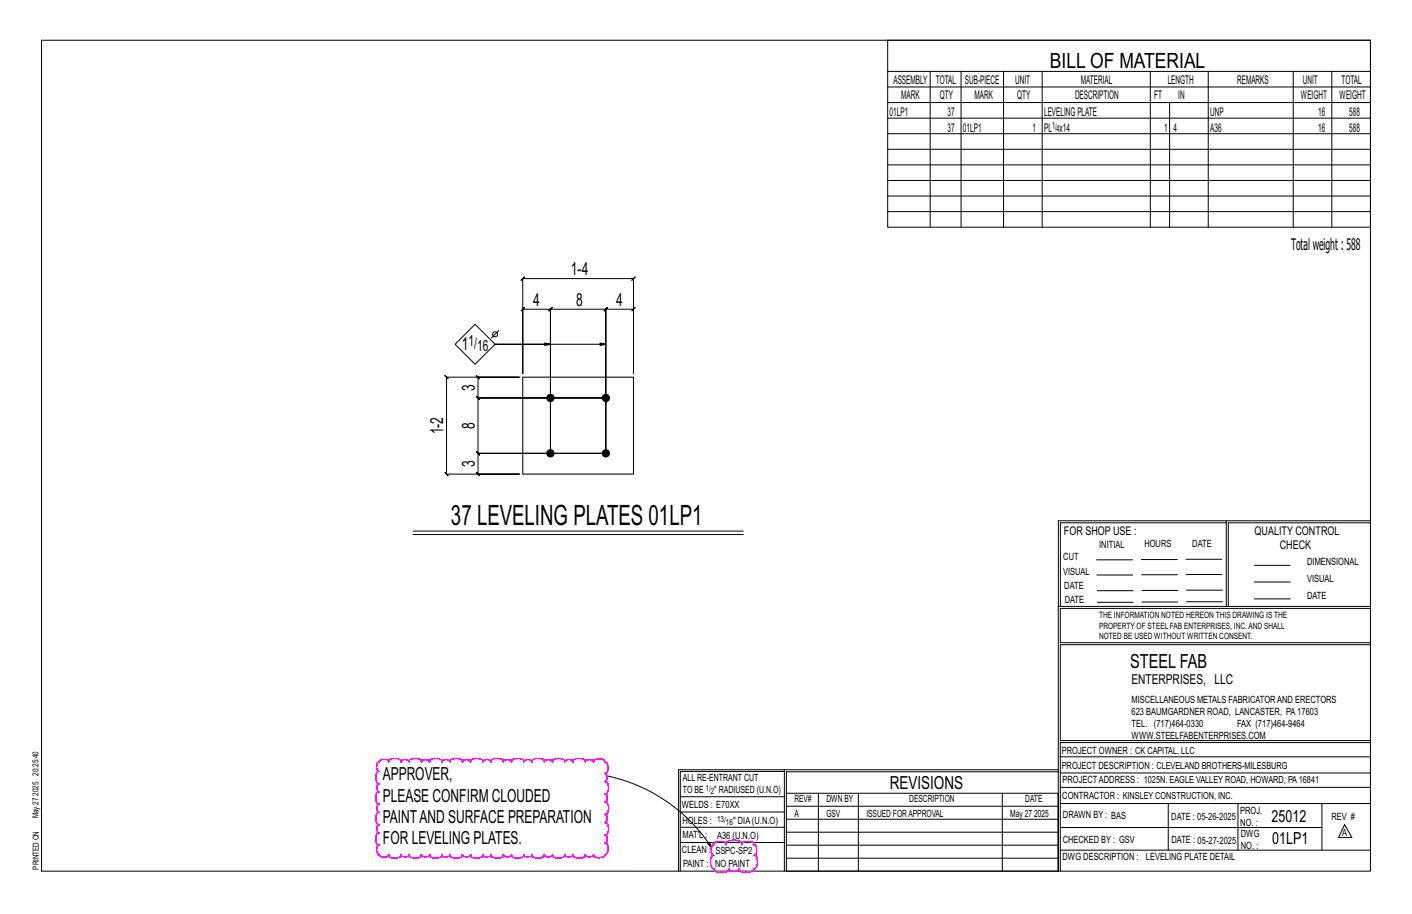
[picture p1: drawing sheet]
<svg xmlns="http://www.w3.org/2000/svg" width="432mm" height="279mm" viewBox="0 0 432 279" stroke-linecap="round" stroke-linejoin="round" font-family="sans-serif">
<defs><g id="words">
<text font-size="8.6" x="137.9" y="160.4">37 LEVELING PLATES 01LP1</text>
<text font-size="6.4" x="321.1" y="20.7">BILL OF MATERIAL</text>
<text font-size="5.9" x="345.6" y="204.1">STEEL FAB</text>
<g font-size="5.5">
<text x="174.6" y="84.2">1-4</text>
<text x="163.1" y="93.5">4</text>
<text x="176.2" y="93.5">8</text>
<text x="188.5" y="93.5">4</text>
<text x="141.2" y="107">1</text>
<text x="145.2" y="119.5" transform="rotate(-90 145.2 119.5)">3</text>
<text x="145.2" y="131.1" transform="rotate(-90 145.2 131.1)">8</text>
<text x="135.6" y="132.8" transform="rotate(-90 135.6 132.8)">1-2</text>
<text x="145.2" y="142.8" transform="rotate(-90 145.2 142.8)">3</text>
<text x="117.1" y="238.6">APPROVER,</text>
<text x="117.1" y="245.1">PLEASE CONFIRM CLOUDED</text>
<text x="272.2" y="241.1">REVISIONS</text>
<text x="117.1" y="251.6">PAINTAND SURFACE PREPARATION</text>
<text x="117.1" y="258.1">FOR LEVELING PLATES.</text>
</g>
<g font-size="5.1">
<text x="388.9" y="251.3">25012</text>
<text x="389.1" y="258.1">01LP1</text>
</g>
<text font-size="4.9" x="394.8" y="76.4">Totalweight : 588</text>
<g font-size="4.7">
<text x="143.3" y="105.8">1/</text>
<text x="145.9" y="107.4">16</text>
</g>
<text font-size="4.2" x="346" y="209.1">ENTERPRISES, LLC</text>
<g font-size="3.7">
<text x="273.2" y="25.6">ASSEMBLY</text>
<text x="286.2" y="25.6">TOTAL</text>
<text x="295.1" y="25.6">SUB-PIECE</text>
<text x="310.4" y="25.6">UNIT</text>
<text x="330.5" y="25.6">MATERIAL</text>
<text x="357.1" y="25.6">LENGTH</text>
<text x="378.3" y="25.6">REMARKS</text>
<text x="398.4" y="25.6">UNIT</text>
<text x="410.2" y="25.6">TOTAL</text>
<text x="272.1" y="35.5">01LP1</text>
<text x="275.6" y="30.4">MARK</text>
<text x="287.4" y="30.4">QTY</text>
<text x="289.8" y="35.5">37</text>
<text x="298" y="30.4">MARK</text>
<text x="311" y="30.4">QTY</text>
<text x="319.3" y="35.5">LEVELINGPLATE</text>
<text x="328.7" y="30.4">DESCRIPTION</text>
<text x="353" y="30.4">FT</text>
<text x="360.3" y="30.4">IN</text>
<text x="370.1" y="35.5">UNP</text>
<text x="397.8" y="30.4">WEIGHT</text>
<text x="403.2" y="35.5">16</text>
<text x="409.6" y="30.4">WEIGHT</text>
<text x="412.6" y="35.5">588</text>
<text x="289.8" y="40.2">37</text>
<text x="294.5" y="40.2">01LP1</text>
<text x="315.8" y="40.2">1</text>
<text x="319.3" y="40.2">PL x14</text>
<text x="356" y="40.2">1</text>
<text x="358.9" y="40.2">4</text>
<text x="370.1" y="40.2">A36</text>
<text x="403.2" y="40.2">16</text>
<text x="412.6" y="40.2">588</text>
<text x="325.3" y="163.4">FOR SHOP USE :</text>
<text x="383.7" y="163.4">QUALITY CONTROL</text>
<text x="391.4" y="167.8">CHECK</text>
</g>
<g font-size="3.1">
<text x="321.7" y="39.4">1/</text>
<text x="323.1" y="40.5">4</text>
<text x="336.2" y="167.4">INITIAL</text>
<text x="350" y="167.1">HOURS</text>
<text x="364.6" y="167.2">DATE</text>
<text x="325.2" y="171.3">CUT</text>
<text x="399.8" y="172.8">DIMENSIONAL</text>
<text x="325.1" y="175.8">VISUAL</text>
<text x="399.8" y="177.9">VISUAL</text>
<text x="325.5" y="180">DATE</text>
<text x="325.7" y="184.4">DATE</text>
<text x="399.8" y="183.1">DATE</text>
<text x="346" y="215">MISCELLANEOUS METALS FABRICATORAND ERECTORS</text>
<text x="346" y="218.6">623 BAUMGARDNER ROAD, LANCASTER, PA17603</text>
<text x="346" y="225.8">WWW.STEELFABENTERPRISES.COM</text>
<text x="346" y="222.2">TEL. (717)464-0330</text>
<text x="378.3" y="222.2">FAX (717)464-9464</text>
<text x="324.7" y="230.5">PROJECT OWNER : CK CAPITAL, LLC</text>
<text x="208.8" y="238.8">ALL RE-ENTRANT CUT</text>
<text x="324.7" y="235.1">PROJECT DESCRIPTION : CLEVELAND BROTHERS-MILESBURG</text>
<text x="324.9" y="239.5">PROJECTADDRESS : 1025N. EAGLE VALLEY ROAD, HOWARD, PA16841</text>
<text x="208.8" y="242.5">TO BE</text>
<text x="218.4" y="242.5">&quot; RADIUSED (U.N.O)</text>
<text x="242.9" y="245.3">REV#</text>
<text x="252.7" y="245.3">DWN BY</text>
<text x="278.1" y="245.3">DESCRIPTION</text>
<text x="313.5" y="245.3">DATE</text>
<text x="324.9" y="244.2">CONTRACTOR : KINSLEY CONSTRUCTION, INC.</text>
<text x="208.5" y="247">WELDS : E70XX</text>
<text x="208.7" y="251.7">HOLES :</text>
<text x="224.2" y="251.8">&quot; DIA(U.N.O)</text>
<text x="242.9" y="249.9">A</text>
<text x="252.7" y="249.9">GSV</text>
<text x="264.9" y="249.9">ISSUED FORAPPROVAL</text>
<text x="309" y="249.9">May 27</text>
<text x="316.2" y="249.9">2025</text>
<text x="325.1" y="250">DRAWN BY : BAS</text>
<text x="358.2" y="250.5">DATE : 05-26-2025</text>
<text x="379.3" y="248.9">PROJ.</text>
<text x="407.2" y="250.5">REV #</text>
<text x="208.7" y="256.3">MAT'L :</text>
<text x="219.3" y="256.4">A36 (U.N.O)</text>
<text x="325" y="257.6">CHECKED BY : GSV</text>
<text x="358.3" y="257.7">DATE : 05-27-2025</text>
<text x="379.3" y="252.5">NO. :</text>
<text x="379.5" y="255.9">DWG</text>
<text x="410.5" y="255.5">A</text>
<text x="208.6" y="260.7">CLEAN : SSPC-SP2</text>
<text x="324.9" y="262.9">DWG DESCRIPTION :</text>
<text x="350.4" y="263">LEVELING PLATE DETAIL</text>
<text x="379.5" y="259.5">NO. :</text>
<text x="208.9" y="265">PAINT : NO PAINT</text>
</g>
<g font-size="2.7">
<text x="336.1" y="189">THE INFORMATION NOTED HEREON THIS DRAWING IS THE</text>
<text x="336.1" y="195.4">NOTED BE USED WITHOUT WRITTEN CONSENT.</text>
<text x="336.1" y="192.2">PROPERTY OF STEEL FAB ENTERPRISES, INC.AND SHALL</text>
</g>
<g font-size="2.6">
<text x="215.9" y="241.8">1/</text>
<text x="217.4" y="242.7">2</text>
<text x="219.3" y="251.1">13/</text>
<text x="222" y="252.1">16</text>
</g>
<g font-size="2.5">
<text x="11.7" y="237.1" transform="rotate(-90 11.7 237.1)">20:25:40</text>
<text x="11.8" y="243.3" transform="rotate(-90 11.8 243.3)">2025</text>
<text x="11.8" y="250.1" transform="rotate(-90 11.8 250.1)">May 27</text>
<text x="11.9" y="265.8" transform="rotate(-90 11.9 265.8)">PRINTED ON</text>
</g>
</g></defs>
<g fill="none" stroke="#000" stroke-width=".31">
<path d="M12.7 12.3h406.4v254h-406.4zM271.5 12.3h147.6v57.2h-147.6zM271.5 21.8h147.6M271.5 26.6h147.6M271.5 31.4h147.6M271.5 36.1h147.6M284.5 21.8v47.7M293.9 21.8v47.7M306.9 21.8v47.7M318.7 21.8v47.7M351.8 21.8v47.7M357.7 31.4v38.1"/>
<path d="M369.5 21.8v47.7M395.5 21.8v47.7M407.3 21.8v47.7M271.5 40.9h147.6M271.5 45.6h147.6M271.5 50.4h147.6M271.5 55.2h147.6M271.5 59.9h147.6M271.5 64.7h147.6M159.9 85.2l-.5 .5 1-1-.5 .5h33.8l-.5 .5 1-1-.5 .5v29v-19.7l.5-.5-1 1 .5-.5h-8.4l.5-.5-1 1 .5-.5v44.1v-44.1l.5-.5-1 1 .5-.5h-17l.5-.5-1 1 .5-.5v44.1v-44.1l.5-.5-1 1 .5-.5h-8.4l.5-.5-1 1 .5-.5v19.7zM136.1 114.8l.5 .5h22.2h-12.6l-.5-.5 1 1-.5-.5v6.3l-.5-.5 1 1-.5-.5h39.1h-39.1l-.5-.5 1 1-.5-.5v17l-.5-.5 1 1-.5-.5h39.1h-39.1l-.5-.5 1 1-.5-.5v6.3l-.5-.5 1 1-.5-.5h12.6h-22.2l.5 .5-1-1 .5 .5v-29.6l.5 .5zM139.2 105.2l6.1-6.1 6.1 6.1-6.1 6.2z"/>
<path d="M152.5 101l-2.2 2.3M168.3 105.2l-1.7-.3v.7l1.7-.4h-16.9h33.9l-1.8 .4v-.7l1.8 .3M375 159.8h-50.7v25.6M375 159.2h-51.3l-.1 107.1M419.1 159.2h-44.1v26.2M419.1 159.8h-43.5v25.6M126.3 162.3h101M126.3 163.4h101M335.4 171.1h10.9M335.4 175.8h11M349 171h11M349.1 175.7h11"/>
<path d="M362.7 171h10.9M362.7 175.6h11M383.6 172.8h11M383.6 177.9h11M323.7 185.4h95.4M335.5 184.1h11M335.5 180.6h11M349.2 184h11M349.2 180.5h11M362.9 180.4h10.9M362.9 184h10.9M383.6 183.1h11"/>
<path d="M419.1 186h-94.9v10.5h94.9M419.1 197.1h-94.9v29.3h94.9v.6h-94.9v39.3M185.7 237.2a50.7 50.7 0 0 1 31.9 21.9M239.9 235.8h-31.9v30.5M239.9 235.3h-32.4v31M323.6 235.3h-83.7v31M323.6 235.9h-83.1v6.6M324.2 236.3h94.9M324.2 231.4h94.9M208 252.9h31.9M208 257.5h31.9M208 243.6h31.9"/>
<path d="M208 248.2h31.9M216.3 257.9l.7-.5 .6 1.7zM240.5 242.5h83.1v23.8h-83.1zM240.5 258.4h83.1M240.5 254.4h83.1M240.5 250.4h83.1M240.5 246.5h83.1M250.3 242.5v23.8M262.5 242.5v23.8M306.5 242.5v23.8M324.2 253h80.1M324.2 245.6h94.9"/>
<path d="M324.2 259.9h94.9M324.2 240.7h94.9M357.3 245.6v14.3M378.6 245.6v14.3M404.3 245.6v14.3M411.2 252.1l2.2 3.9h-4zM240.5 262.3h83.1"/>
<circle cx="151.4" cy="102.2" r=".76"/>
</g>
<path d="M115.5 233.1l.5-.1 .2-.6a2.36 2.36 0 0 1 2.7 .3v.3l-.1-.4a2.78 2.78 0 0 1 3.8 0v.4v-.3a1.85 1.85 0 0 1 2.5 0v.3v-.4a2.78 2.78 0 0 1 3.8 0v.4v-.3a1.85 1.85 0 0 1 2.5 0v.3l-.1-.4a2.78 2.78 0 0 1 3.9 0l-.1 .4v-.3a1.85 1.85 0 0 1 2.6 0l-.1 .3v-.4a2.78 2.78 0 0 1 3.8 0v.4v-.3a1.85 1.85 0 0 1 2.5 0v.3v-.4a2.78 2.78 0 0 1 3.8 0v.4l-.1-.3a1.85 1.85 0 0 1 2.6 0v.3l-.1-.4a2.78 2.78 0 0 1 3.9 0l-.1 .4v-.3a1.85 1.85 0 0 1 2.6 0l-.1 .3v-.4a2.78 2.78 0 0 1 3.8 0v.4v-.3a1.85 1.85 0 0 1 2.5 0v.3v-.4a2.78 2.78 0 0 1 3.8 0v.4l-.1-.3a1.85 1.85 0 0 1 2.6 0v.3l-.1-.4a2.78 2.78 0 0 1 3.9 0l-.1 .4v-.3a1.85 1.85 0 0 1 2.6 0l-.1 .3v-.4a2.78 2.78 0 0 1 3.8 0v.4v-.3a1.85 1.85 0 0 1 2.5 0v.3v-.4a2.55 2.55 0 0 1 3.5 0l-.1 .4 .4-.1a2.55 2.55 0 0 1 0 3.6l-.4-.1h.3a1.85 1.85 0 0 1 0 2.6l-.3-.1h.4a2.78 2.78 0 0 1 0 3.8h-.4h.3a1.85 1.85 0 0 1 0 2.5h-.3h.4a2.78 2.78 0 0 1 0 3.8h-.4l.3-.1a1.85 1.85 0 0 1 0 2.6h-.3l.4-.1a2.78 2.78 0 0 1 0 3.9l-.4-.1h.3a1.85 1.85 0 0 1 0 2.6l-.3-.1h.4a2.55 2.55 0 0 1 0 3.5h-.4l.1 .3a2.55 2.55 0 0 1-3.5 0v-.3v.2a1.85 1.85 0 0 1-2.5 0v-.2v.4a2.78 2.78 0 0 1-3.8 0v-.4l.1 .2a1.85 1.85 0 0 1-2.6 0v-.2l.1 .4a2.78 2.78 0 0 1-3.9 0l.1-.4v.2a1.85 1.85 0 0 1-2.6 0l.1-.2v.4a2.78 2.78 0 0 1-3.8 0v-.4v.2a1.85 1.85 0 0 1-2.5 0v-.2v.4a2.78 2.78 0 0 1-3.8 0v-.4l.1 .2a1.85 1.85 0 0 1-2.6 0v-.2l.1 .4a2.78 2.78 0 0 1-3.9 0l.1-.4v.2a1.85 1.85 0 0 1-2.6 0l.1-.2v.4a2.78 2.78 0 0 1-3.8 0v-.4v.2a1.85 1.85 0 0 1-2.5 0v-.2v.4a2.78 2.78 0 0 1-3.8 0v-.4l.1 .2a1.85 1.85 0 0 1-2.6 0v-.2l.1 .4a2.78 2.78 0 0 1-3.9 0l.1-.4v.2a1.85 1.85 0 0 1-2.5 0v-.2v.4a2.78 2.78 0 0 1-3.8 0v-.4v.2a1.85 1.85 0 0 1-2.5 0v-.2v.4a2.78 2.78 0 0 1-3.8 0l.1-.4v.3a2.08 2.08 0 0 1-2.9 0v-.3h-.2a2.08 2.08 0 0 1 0-2.9l.2 .1h-.3a2.78 2.78 0 0 1 0-3.8h.3h-.2a1.85 1.85 0 0 1 0-2.5h.2h-.3a2.78 2.78 0 0 1 0-3.8h.3l-.2 .1a1.85 1.85 0 0 1 0-2.6h.2l-.3 .1a2.78 2.78 0 0 1 0-3.9l.3 .1h-.2a1.85 1.85 0 0 1 0-2.6l.2 .1h-.3a2.78 2.78 0 0 1 0-3.8h.3h-.2a2.06 2.06 0 0 1-.3-2.7zM218.7 257.5a3 3 0 0 1 3.4 .4l-.1 .4v-.5a3.5 3.5 0 0 1 4.6-.5l.3 .5-.1 .5v-.4a2.66 2.66 0 0 1 3.7 0l-.1 .4 .4-.1a2.39 2.39 0 0 1 0 3.3h-.4l.4-.1a2.92 2.92 0 0 1 0 4.1l-.4-.1 .1 .5a3.2 3.2 0 0 1-4.2 .4l-.3-.4v-.5l.1 .3a2.36 2.36 0 0 1-3.3 0v-.3l.1 .5a3.2 3.2 0 0 1-4.2 .4l-.3-.4 .1-.5-.4 .1a2.92 2.92 0 0 1 0-4.1l.4 .1h-.4a2.39 2.39 0 0 1 0-3.3l.4 .1z" fill="none" stroke="#f0f" stroke-width=".5"/>
<g fill="#000" stroke="#000" stroke-width=".31">
<circle cx="168.3" cy="138.6" r="1.12"/>
<circle cx="168.3" cy="121.6" r="1.12"/>
<circle cx="185.3" cy="121.6" r="1.12"/>
<circle cx="185.3" cy="138.6" r="1.12"/>
</g>
<path d="M159.9 115.3h33.8v29.6h-33.8z" fill="none" stroke="#000" stroke-width=".32"/>
<use href="#words"/>
</svg>
